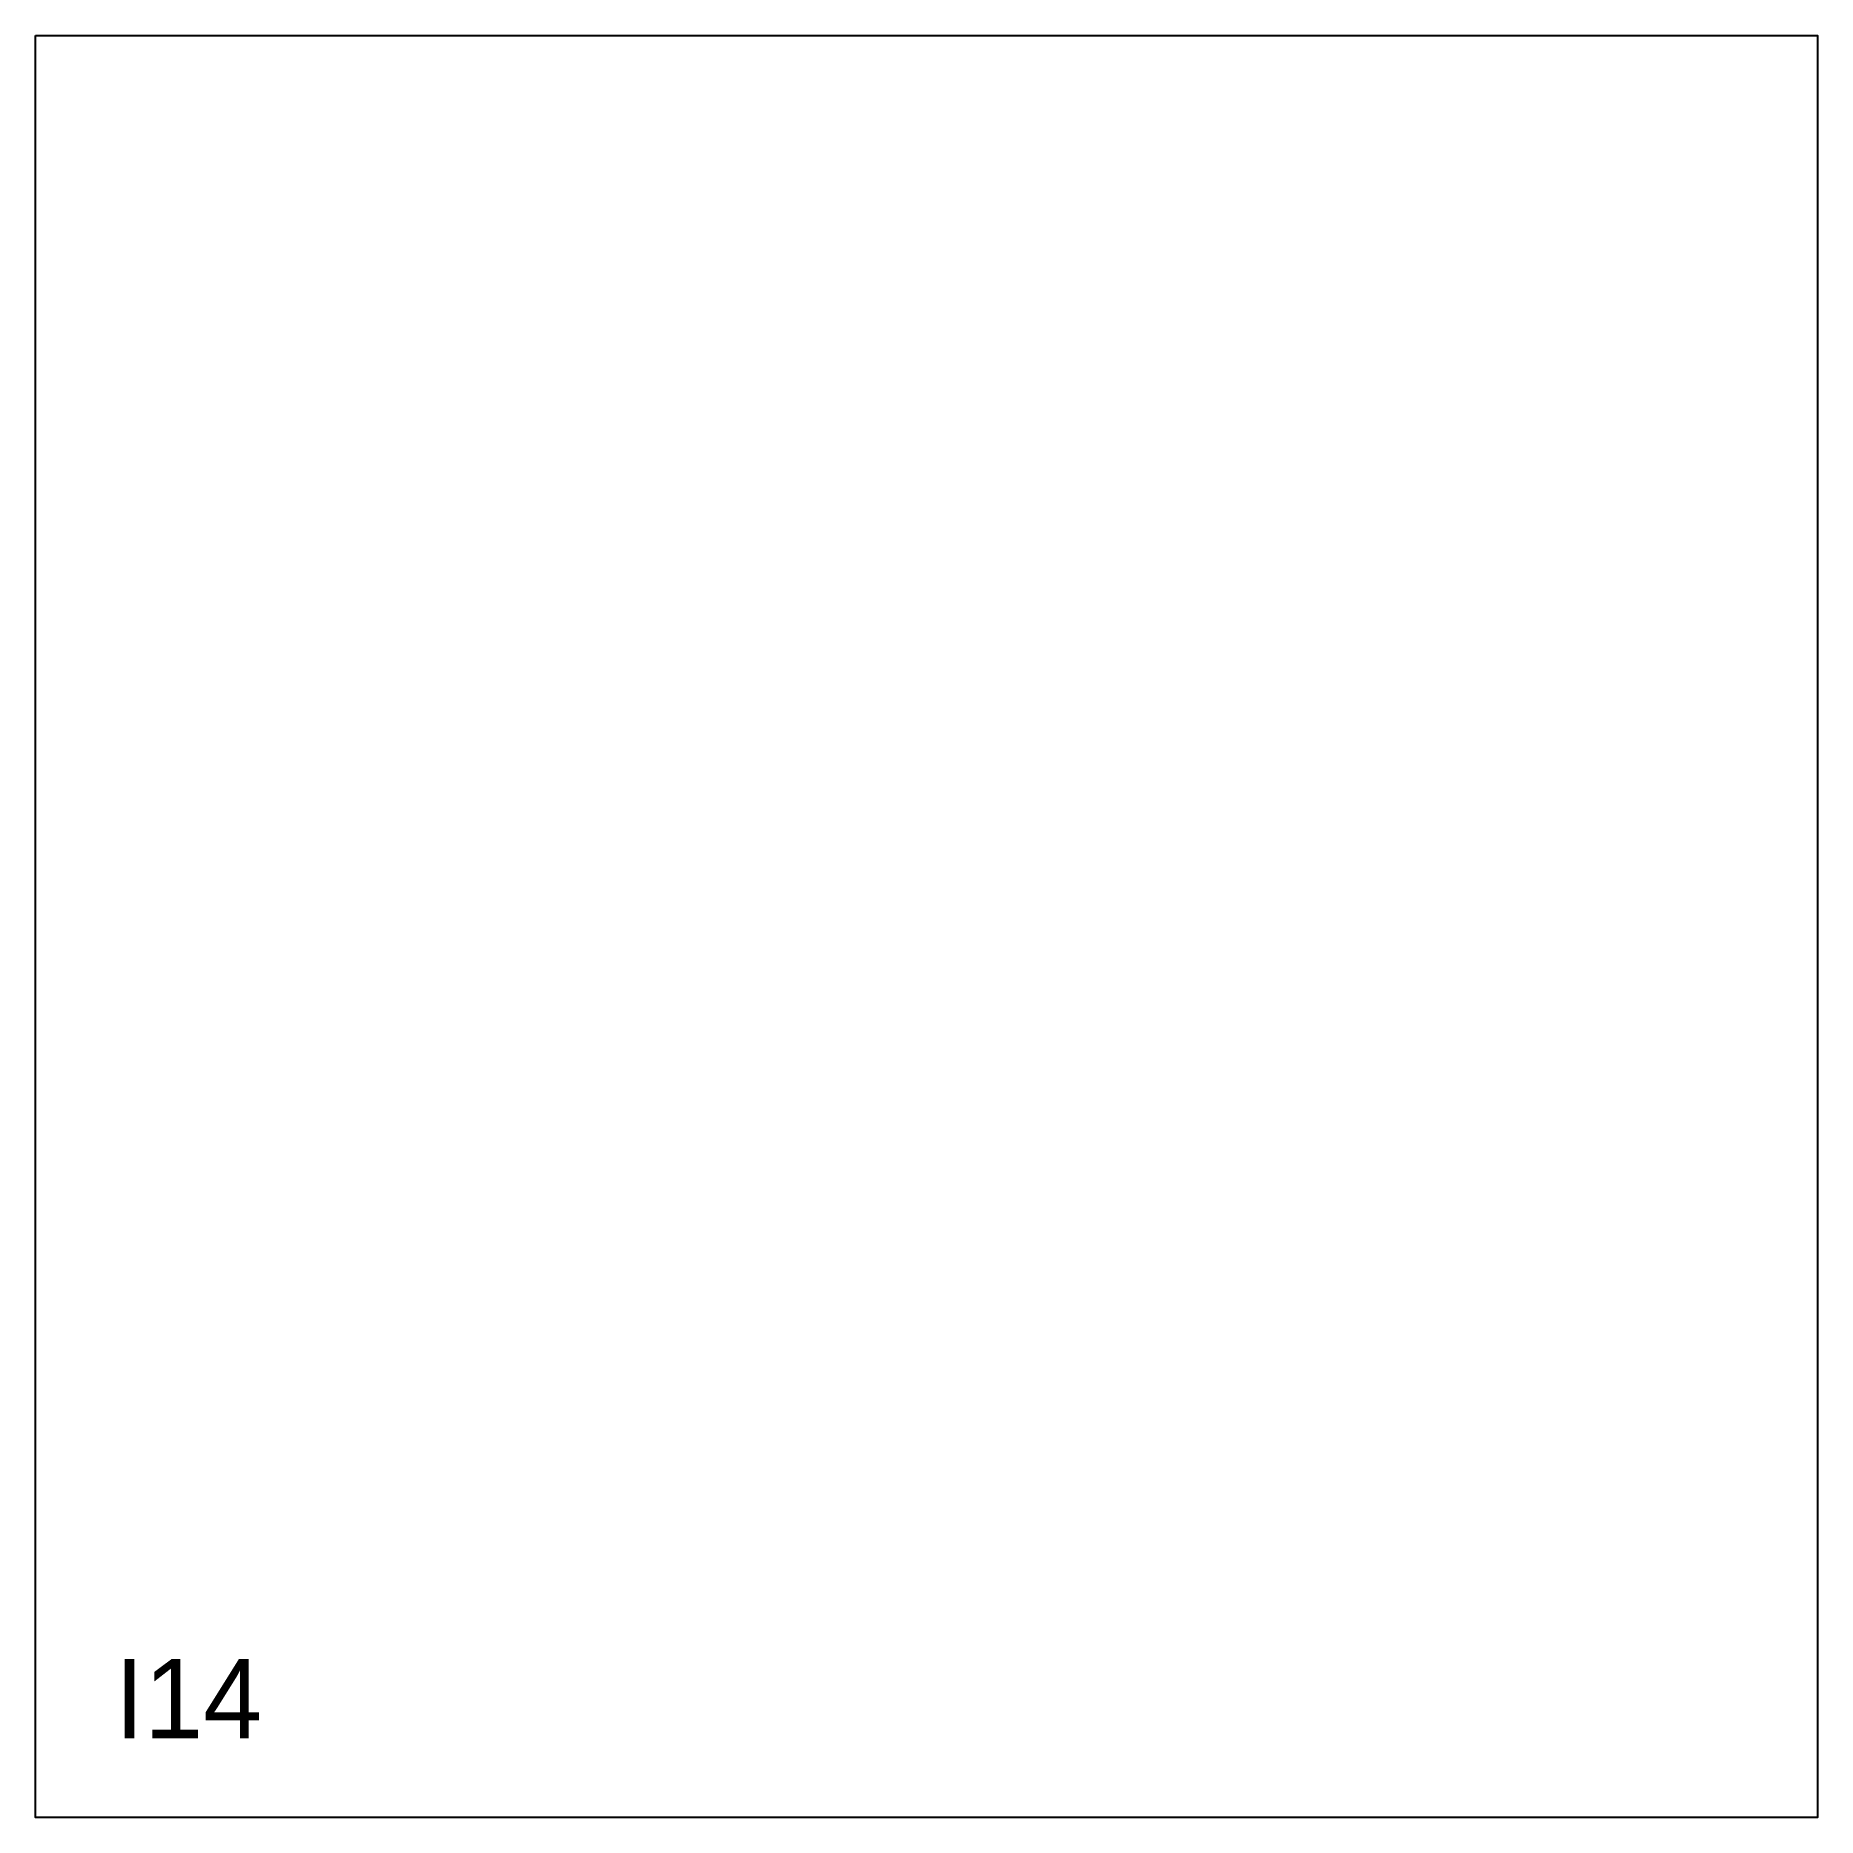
# Model space of a CAD drawing. Header units: millimetres. Extents: x 0 to 900, y 0 to 900.
import ezdxf

# ---------------------------------------------------------------- set-up
doc = ezdxf.new("R2010")
doc.units = ezdxf.units.MM
doc.layers.add('CUT', color=1, linetype='Continuous')
doc.layers.add('ID', color=3, linetype='Continuous')

msp = doc.modelspace()

# ---------------------------------------------------------------- linework, layer by layer
at = {"layer": 'CUT'}
msp.add_lwpolyline([(0, 900), (900, 900), (900, 0), (0, 0), (0, 900)], close=True, dxfattribs=at)

# ---------------------------------------------------------------- texts
at = {"layer": 'ID'}
msp.add_text('I14', height=40, dxfattribs=at).set_placement((40, 40))

doc.saveas('drawing.dxf')
